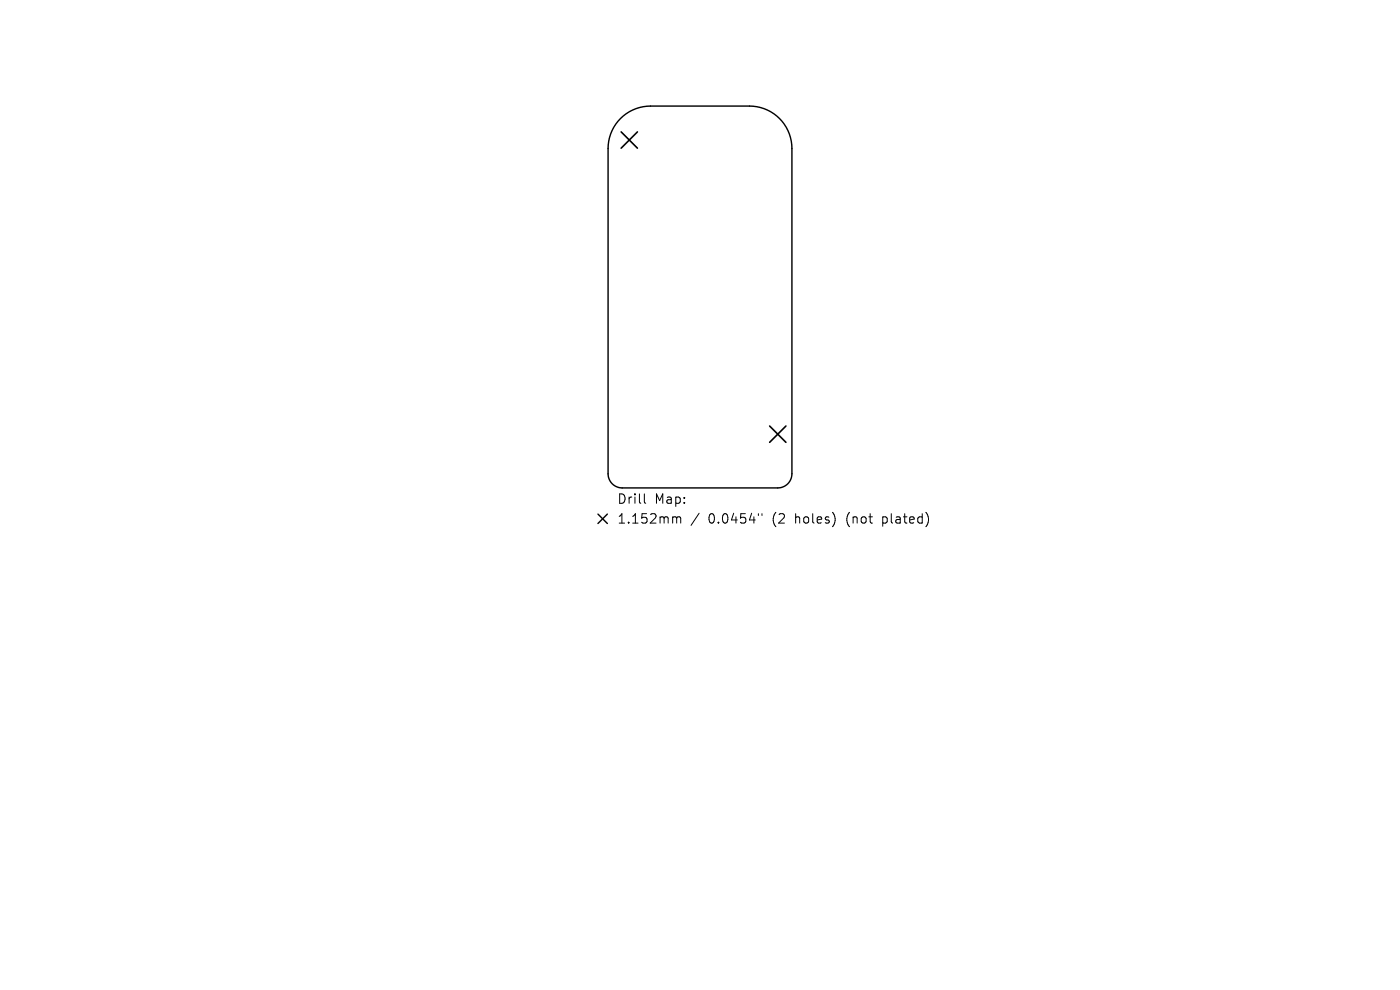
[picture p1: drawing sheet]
<svg xmlns="http://www.w3.org/2000/svg" width="297mm" height="210mm" viewBox="0 0 297 210" stroke-linecap="round" stroke-linejoin="round" font-family="sans-serif">
<defs><g id="words">
<g font-size="2.8">
<text x="130.9" y="107.2">Drill</text>
<text x="138.9" y="107.2">Map:</text>
<text x="130.9" y="111.4">1.152mm</text>
<text x="150.3" y="111.4">0.0454&quot;</text>
<text x="164" y="111.4">(2</text>
<text x="169" y="111.4">holes)</text>
<text x="180" y="111.4">(not</text>
<text x="187.9" y="111.4">plated)</text>
</g>
</g></defs>
<path d="M131.6 25.1a9 9 0 0 1 6.4-2.6h21a9 9 0 0 1 9 9v69a3 3 0 0 1-3 3h-33a3 3 0 0 1-3-3v-69a9 9 0 0 1 2.6-6.4zM126.9 109.1l2 2M128.9 109.1l-2 2" fill="none" stroke="#000" stroke-width=".3"/>
<path d="M131.8 28l3.4 3.4M135.2 28l-3.4 3.4M163.3 90.4l3.4 3.4M166.7 90.4l-3.4 3.4" fill="none" stroke="#000" stroke-width=".35"/>
<path d="M136.7 104.8v1.7l.3 .3M143 109.6l.5 .1 .1 .2M143.6 109.9l.2-.3 .5 .1 .1 1.3M143.6 109.9v1.1M148.3 108.9l-1.7 2.5M160.9 109v.3M161.6 109v.3" fill="none" stroke="#000" stroke-width=".21"/>
<use href="#words"/>
</svg>
